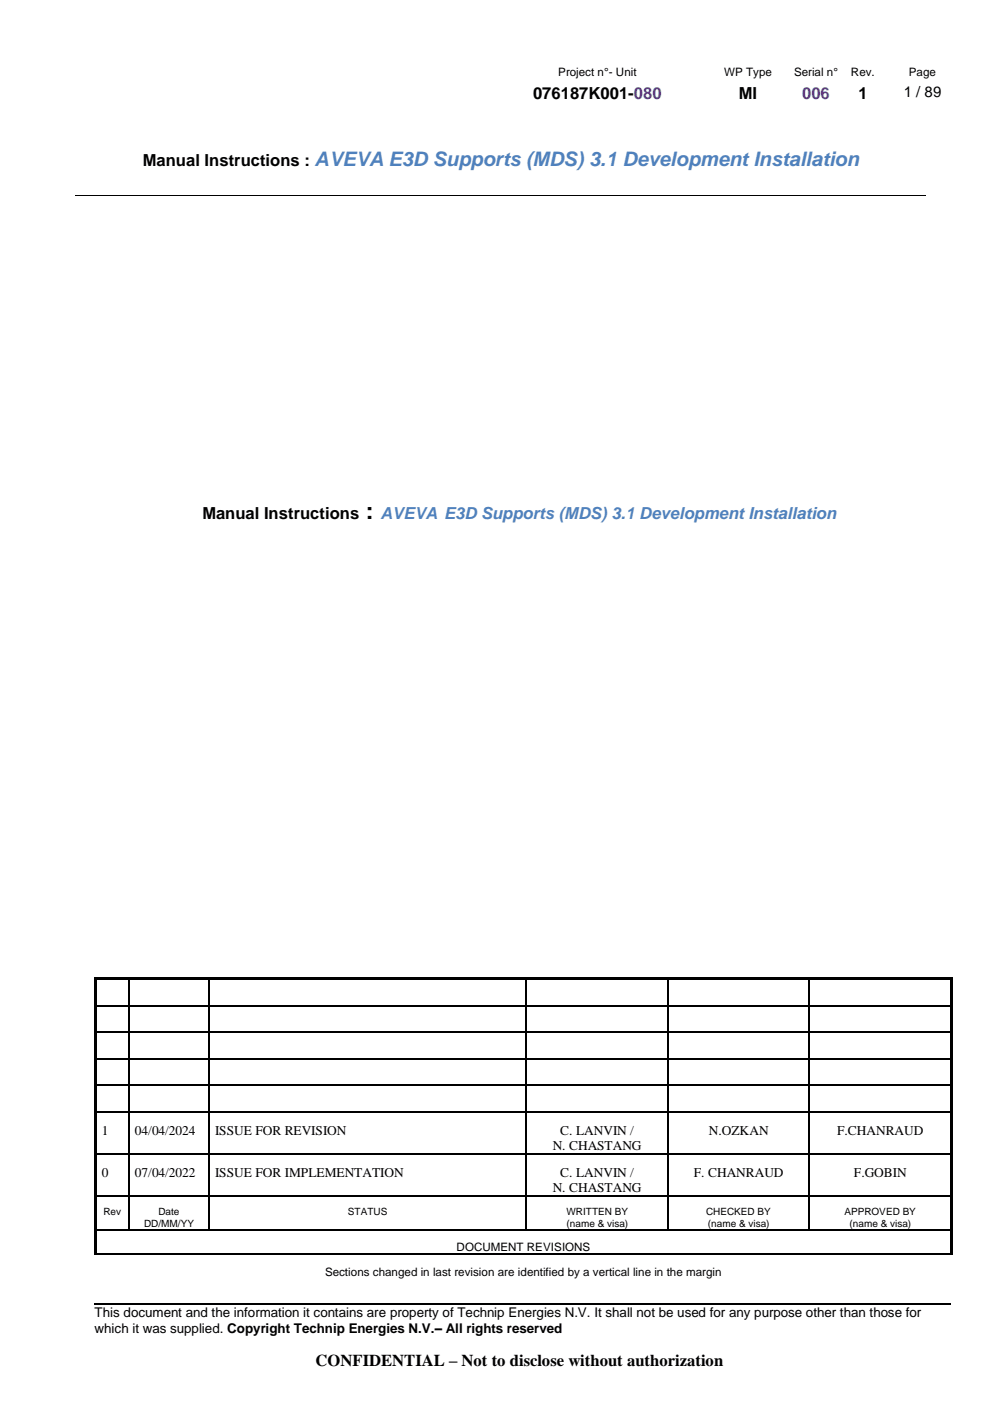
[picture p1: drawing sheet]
<svg xmlns="http://www.w3.org/2000/svg" width="210mm" height="297mm" viewBox="0 0 210 297" stroke-linecap="round" stroke-linejoin="round" font-family="sans-serif">
<defs><g id="words">
<text font-size="5" x="77.6" y="110">:</text>
<text font-size="4.2" fill="#4f81bd" x="66.7" y="35.3">AVEVA E3D Supports (MDS) 3.1 Development Installation</text>
<g font-size="3.5">
<text x="113" y="21">076187K001-080</text>
<text x="156.6" y="21">MI</text>
<text x="181.9" y="21">1</text>
<text x="30.3" y="35.3">Manual Instructions :</text>
<text x="42.9" y="110">Manual Instructions</text>
<text x="66.9" y="289.6">CONFIDENTIAL – Not to disclose without authorization</text>
</g>
<text font-size="3.5" fill="#7030a0" x="170" y="21">006</text>
<text font-size="3.5" fill="#4f81bd" x="80.6" y="110">AVEVA E3D Supports (MDS) 3.1 Development Installation</text>
<text font-size="3.2" x="191.6" y="20.6">1 / 89</text>
<g font-size="2.8">
<text x="21.6" y="240.5">1</text>
<text x="28.6" y="240.5">04/04/2024</text>
<text x="45.6" y="240.5">ISSUE FOR REVISION</text>
<text x="117.2" y="243.8">N. CHASTANG</text>
<text x="118.8" y="240.5">C. LANVIN /</text>
<text x="150.3" y="240.5">N.OZKAN</text>
<text x="177.5" y="240.5">F.CHANRAUD</text>
<text x="21.6" y="249.4">0</text>
<text x="28.6" y="249.4">07/04/2022</text>
<text x="45.6" y="249.4">ISSUE FOR IMPLEMENTATION</text>
<text x="118.8" y="249.4">C. LANVIN /</text>
<text x="147.1" y="249.4">F. CHANRAUD</text>
<text x="181" y="249.4">F.GOBIN</text>
<text x="117.2" y="252.7">N. CHASTANG</text>
<text x="20.1" y="279.2">This document and the information it contains are property of Technip Energies N.V. It shall not be used for any purpose other than those for</text>
<text x="20.1" y="282.5">which it was supplied. Copyright Technip Energies N.V.– All rights reserved</text>
</g>
<g font-size="2.5">
<text x="118.3" y="16.1">Project n°- Unit</text>
<text x="153.5" y="16.1">WP Type</text>
<text x="168.3" y="16.1">Serial n°</text>
<text x="180.4" y="16.1">Rev.</text>
<text x="192.7" y="16.1">Page</text>
<text x="96.8" y="265.2">DOCUMENT REVISIONS</text>
<text x="68.9" y="270.5">Sections changed in last revision are identified by a vertical line in the margin</text>
</g>
<g font-size="2.1">
<text x="21.9" y="257.6">Rev</text>
<text x="33.6" y="257.6">Date</text>
<text x="73.8" y="257.6">STATUS</text>
<text x="120.1" y="257.6">WRITTEN BY</text>
<text x="149.7" y="257.6">CHECKED BY</text>
<text x="179" y="257.6">APPROVED BY</text>
<text x="30.5" y="260">DD/MM/YY</text>
<text x="120.1" y="260">(name &amp; visa)</text>
<text x="150.1" y="260">(name &amp; visa)</text>
<text x="180.1" y="260">(name &amp; visa)</text>
</g>
</g></defs>
<path d="M15.9 41.4h180.4" fill="none" stroke="#000" stroke-width=".21"/>
<g fill="#000">
<path d="M20.1 207.1h.5v.6h-.5z" fill-rule="evenodd"/>
<path d="M20.1 207.1h.5v.5h-.5z" fill-rule="evenodd"/>
<path d="M20.1 207.7h.5v5.3h-.5z" fill-rule="evenodd"/>
<path d="M20.1 213h.5v.3h-.5z" fill-rule="evenodd"/>
<path d="M20.1 213.3h.5v5.3h-.5z" fill-rule="evenodd"/>
<path d="M20.1 218.6h.5v.3h-.5z" fill-rule="evenodd"/>
<path d="M20.6 207.1h6.6v.5h-6.6z" fill-rule="evenodd"/>
<path d="M27.2 207.6l.3 .1z" fill-rule="evenodd"/>
<path d="M27.2 207.1h.5v.5h-.5z" fill-rule="evenodd"/>
<path d="M27.2 213h.3v.3h-.3z" fill-rule="evenodd"/>
<path d="M27.2 218.6h.3v.3h-.3z" fill-rule="evenodd"/>
<path d="M27.7 207.1h16.5v.5h-16.5z" fill-rule="evenodd"/>
<path d="M44.2 207.6l.3 .1z" fill-rule="evenodd"/>
<path d="M44.2 207.1h.5v.5h-.5z" fill-rule="evenodd"/>
<path d="M44.2 213h.3v.3h-.3z" fill-rule="evenodd"/>
<path d="M44.2 218.6h.3v.3h-.3z" fill-rule="evenodd"/>
<path d="M44.7 207.1h66.7v.5h-66.7z" fill-rule="evenodd"/>
<path d="M111.4 207.6l.3 .1z" fill-rule="evenodd"/>
<path d="M111.4 207.1h.5v.5h-.5z" fill-rule="evenodd"/>
<path d="M111.4 213h.3v.3h-.3z" fill-rule="evenodd"/>
<path d="M111.4 218.6h.3v.3h-.3z" fill-rule="evenodd"/>
<path d="M111.9 207.1h29.6v.5h-29.6z" fill-rule="evenodd"/>
<path d="M141.5 207.6l.2 .1z" fill-rule="evenodd"/>
<path d="M141.5 207.1h.5v.5h-.5z" fill-rule="evenodd"/>
<path d="M141.5 213h.2v.3h-.2z" fill-rule="evenodd"/>
<path d="M141.5 218.6h.2v.3h-.2z" fill-rule="evenodd"/>
<path d="M142 207.1h29.4v.5h-29.4z" fill-rule="evenodd"/>
<path d="M171.4 207.6l.3 .1z" fill-rule="evenodd"/>
<path d="M171.4 207.1h.6v.5h-.6z" fill-rule="evenodd"/>
<path d="M171.4 213h.3v.3h-.3z" fill-rule="evenodd"/>
<path d="M171.4 218.6h.3v.3h-.3z" fill-rule="evenodd"/>
<path d="M172 207.1h29.4v.5h-29.4z" fill-rule="evenodd"/>
<path d="M201.4 207.1h.5v.6h-.5z" fill-rule="evenodd"/>
<path d="M201.4 207.1h.5v.5h-.5z" fill-rule="evenodd"/>
<path d="M201.4 207.7h.5v5.3h-.5z" fill-rule="evenodd"/>
<path d="M201.4 213h.5v.3h-.5z" fill-rule="evenodd"/>
<path d="M201.4 213.3h.5v5.3h-.5z" fill-rule="evenodd"/>
<path d="M201.4 218.6h.5v.3h-.5z" fill-rule="evenodd"/>
<path d="M20.1 218.9h.5v5.4h-.5z" fill-rule="evenodd"/>
<path d="M20.1 224.3h.5v.2h-.5z" fill-rule="evenodd"/>
<path d="M20.1 224.5h.5v5.4h-.5z" fill-rule="evenodd"/>
<path d="M20.1 229.9h.5v.3h-.5z" fill-rule="evenodd"/>
<path d="M20.1 230.2h.5v5.3h-.5z" fill-rule="evenodd"/>
<path d="M20.1 235.5h.5v.3h-.5z" fill-rule="evenodd"/>
<path d="M27.2 224.3h.3v.2h-.3z" fill-rule="evenodd"/>
<path d="M27.2 229.9h.3v.3h-.3z" fill-rule="evenodd"/>
<path d="M27.2 235.5h.3v.3h-.3z" fill-rule="evenodd"/>
<path d="M44.2 224.3h.3v.2h-.3z" fill-rule="evenodd"/>
<path d="M44.2 229.9h.3v.3h-.3z" fill-rule="evenodd"/>
<path d="M44.2 235.5h.3v.3h-.3z" fill-rule="evenodd"/>
<path d="M111.4 224.3h.3v.2h-.3z" fill-rule="evenodd"/>
<path d="M111.4 229.9h.3v.3h-.3z" fill-rule="evenodd"/>
<path d="M111.4 235.5h.3v.3h-.3z" fill-rule="evenodd"/>
<path d="M141.5 224.3h.2v.2h-.2z" fill-rule="evenodd"/>
<path d="M141.5 229.9h.2v.3h-.2z" fill-rule="evenodd"/>
<path d="M141.5 235.5h.2v.3h-.2z" fill-rule="evenodd"/>
<path d="M171.4 224.3h.3v.2h-.3z" fill-rule="evenodd"/>
<path d="M171.4 229.9h.3v.3h-.3z" fill-rule="evenodd"/>
<path d="M171.4 235.5h.3v.3h-.3z" fill-rule="evenodd"/>
<path d="M201.4 218.9h.5v5.4h-.5z" fill-rule="evenodd"/>
<path d="M201.4 224.3h.5v.2h-.5z" fill-rule="evenodd"/>
<path d="M201.4 224.5h.5v5.4h-.5z" fill-rule="evenodd"/>
<path d="M201.4 229.9h.5v.3h-.5z" fill-rule="evenodd"/>
<path d="M201.4 230.2h.5v5.3h-.5z" fill-rule="evenodd"/>
<path d="M201.4 235.5h.5v.3h-.5z" fill-rule="evenodd"/>
<path d="M20.1 235.8h.5v8.6h-.5z" fill-rule="evenodd"/>
<path d="M20.1 244.4h.5v.2h-.5z" fill-rule="evenodd"/>
<path d="M20.1 244.6h.5v8.7h-.5z" fill-rule="evenodd"/>
<path d="M20.1 253.3h.5v.2h-.5z" fill-rule="evenodd"/>
<path d="M27.2 244.4h.3v.2h-.3z" fill-rule="evenodd"/>
<path d="M27.2 253.3h.3v.2h-.3z" fill-rule="evenodd"/>
<path d="M44.2 244.4h.3v.2h-.3z" fill-rule="evenodd"/>
<path d="M44.2 253.3h.3v.2h-.3z" fill-rule="evenodd"/>
<path d="M111.4 244.4h.3v.2h-.3z" fill-rule="evenodd"/>
<path d="M111.4 253.3h.3v.2h-.3z" fill-rule="evenodd"/>
<path d="M141.5 244.4h.2v.2h-.2z" fill-rule="evenodd"/>
<path d="M141.5 253.3h.2v.2h-.2z" fill-rule="evenodd"/>
<path d="M171.4 244.4h.3v.2h-.3z" fill-rule="evenodd"/>
<path d="M171.4 253.3h.3v.2h-.3z" fill-rule="evenodd"/>
<path d="M201.4 235.8h.5v8.6h-.5z" fill-rule="evenodd"/>
<path d="M201.4 244.4h.5v.2h-.5z" fill-rule="evenodd"/>
<path d="M201.4 244.6h.5v8.7h-.5z" fill-rule="evenodd"/>
<path d="M201.4 253.3h.5v.2h-.5z" fill-rule="evenodd"/>
<path d="M20.1 253.5h.5v7h-.5z" fill-rule="evenodd"/>
<path d="M20.1 260.5h.5v.3h-.5z" fill-rule="evenodd"/>
<path d="M20.1 260.8h.5v4.9h-.5z" fill-rule="evenodd"/>
<path d="M20.1 265.7h.5v.3h-.5z" fill-rule="evenodd"/>
<path d="M20.6 265.7h.2v.3h-.2z" fill-rule="evenodd"/>
<path d="M27.2 260.5h.3v.3h-.3z" fill-rule="evenodd"/>
<path d="M44.2 260.5h.3v.3h-.3z" fill-rule="evenodd"/>
<path d="M111.4 260.5h.3v.3h-.3z" fill-rule="evenodd"/>
<path d="M141.5 260.5h.2v.3h-.2z" fill-rule="evenodd"/>
<path d="M171.4 260.5h.3v.3h-.3z" fill-rule="evenodd"/>
<path d="M201.4 253.5h.5v7h-.5z" fill-rule="evenodd"/>
<path d="M201.4 260.5h.5v.3h-.5z" fill-rule="evenodd"/>
<path d="M201.4 260.8h.5v4.9h-.5z" fill-rule="evenodd"/>
<path d="M201.4 265.7h.2v.3h-.2z" fill-rule="evenodd"/>
<path d="M201.6 265.7h.3v.3h-.3z" fill-rule="evenodd"/>
</g>
<g fill="none" stroke="#000" stroke-width=".25">
<path d="M20.6 213.1h6.6M20.6 218.8h6.6M27.4 207.7v5.3M27.4 213.3v5.3M27.4 218.9v5.4M27.5 213.1h16.7M27.5 218.8h16.7M44.3 207.7v5.3M44.3 213.3v5.3M44.3 218.9v5.4M44.5 213.1h66.9M44.5 218.8h66.9"/>
<path d="M111.6 207.7v5.3M111.6 213.3v5.3M111.6 218.9v5.4M111.7 213.1h29.8M111.7 218.8h29.8M141.6 207.7v5.3M141.6 213.3v5.3M141.6 218.9v5.4M141.7 213.1h29.7M141.7 218.8h29.7M171.6 207.7v5.3M171.6 213.3v5.3"/>
<path d="M171.6 218.9v5.4M171.7 213.1h29.7M171.7 218.8h29.7M20.6 224.4h6.6M20.6 230h6.6M20.6 235.7h6.6M27.4 224.5v5.4M27.4 230.2v5.3M27.4 235.8v8.6M27.5 224.4h16.7M27.5 230h16.7M27.5 235.7h16.7"/>
<path d="M44.3 224.5v5.4M44.3 230.2v5.3M44.3 235.8v8.6M44.5 224.4h66.9M44.5 230h66.9M44.5 235.7h66.9M111.6 224.5v5.4M111.6 230.2v5.3M111.6 235.8v8.6M111.7 224.4h29.8M111.7 230h29.8M111.7 235.7h29.8"/>
<path d="M141.6 224.5v5.4M141.6 230.2v5.3M141.6 235.8v8.6M141.7 224.4h29.7M141.7 230h29.7M141.7 235.7h29.7M171.6 224.5v5.4M171.6 230.2v5.3M171.6 235.8v8.6M171.7 224.4h29.7M171.7 230h29.7M171.7 235.7h29.7"/>
<path d="M20.6 244.5h6.6M20.6 253.4h6.6M27.4 244.6v8.7M27.4 253.5v7M27.5 244.5h16.7M27.5 253.4h16.7M44.3 244.6v8.7M44.3 253.5v7M44.5 244.5h66.9M44.5 253.4h66.9M111.6 244.6v8.7M111.6 253.5v7"/>
<path d="M111.7 244.5h29.8M111.7 253.4h29.8M141.6 244.6v8.7M141.6 253.5v7M141.7 244.5h29.7M141.7 253.4h29.7M171.6 244.6v8.7M171.6 253.5v7M171.7 244.5h29.7M171.7 253.4h29.7M20.1 276.5h181.5M20.6 260.6h6.6"/>
<path d="M20.8 265.8h180.6M27.5 260.6h16.7M44.5 260.6h66.9M111.7 260.6h29.8M141.7 260.6h29.7M171.7 260.6h29.7"/>
</g>
<use href="#words"/>
</svg>
